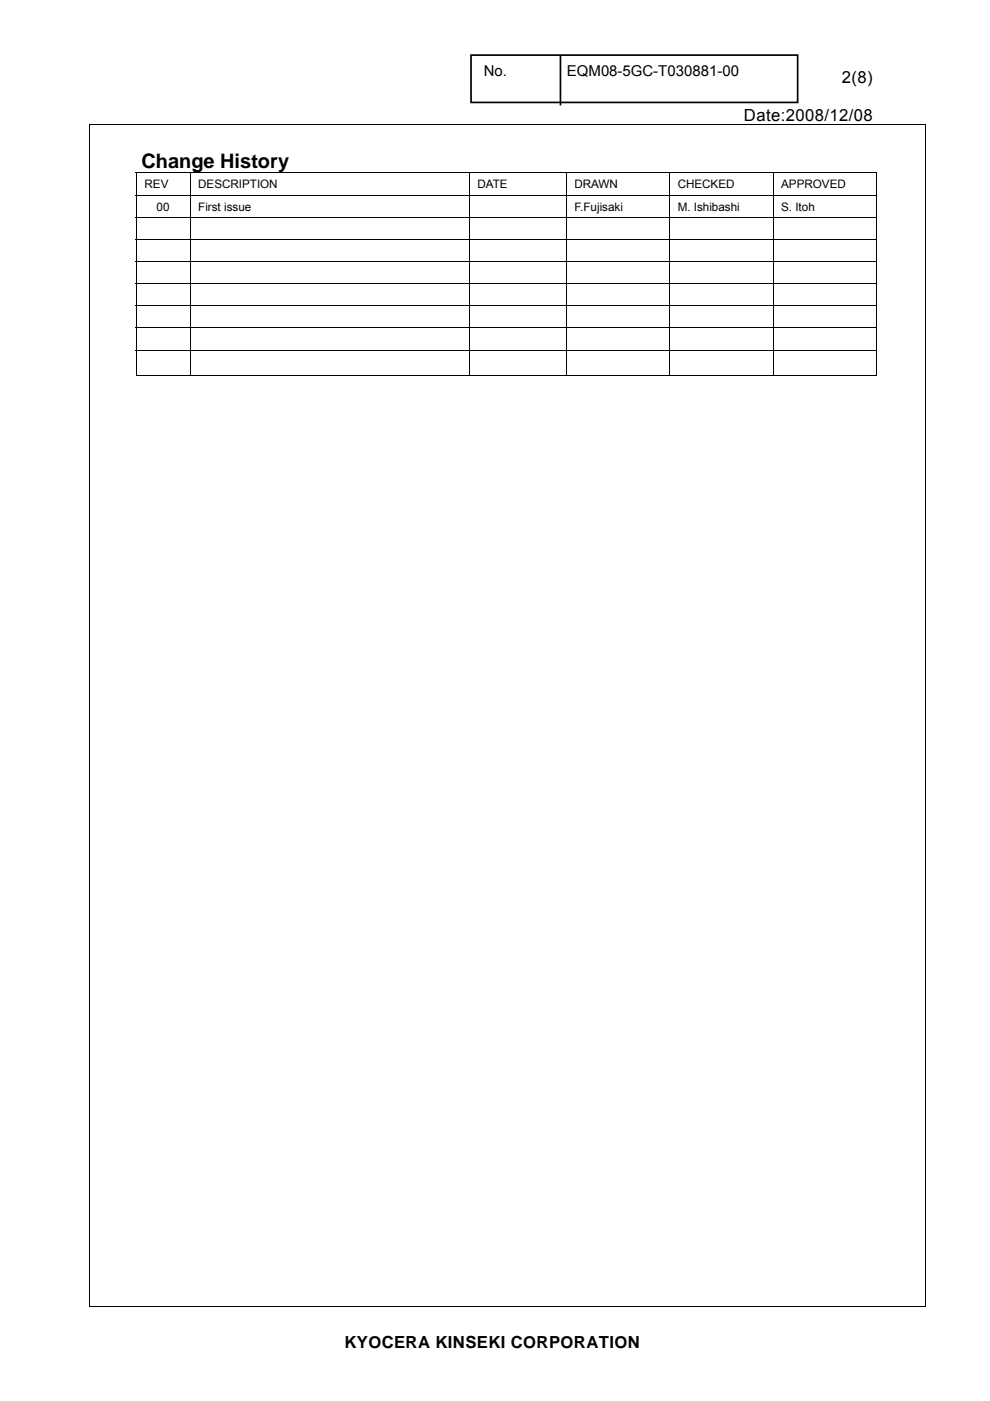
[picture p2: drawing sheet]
<svg xmlns="http://www.w3.org/2000/svg" width="210mm" height="297mm" viewBox="0 0 210 297" stroke-linecap="round" stroke-linejoin="round" font-family="sans-serif">
<defs><g id="words">
<text font-size="4.2" x="30" y="35.5">Change History</text>
<g font-size="3.5">
<text x="178.6" y="17.5">2(8)</text>
<text x="157.8" y="25.6">Date:2008/12/08</text>
<text x="73" y="285.8">KYOCERA KINSEKI CORPORATION</text>
</g>
<g font-size="3.2">
<text x="102.6" y="16.1">No.</text>
<text x="120.3" y="16.1">EQM08-5GC-T030881-00</text>
</g>
<g font-size="2.5">
<text x="30.6" y="39.9">REV</text>
<text x="42" y="39.9">DESCRIPTION</text>
<text x="101.3" y="39.9">DATE</text>
<text x="121.8" y="39.9">DRAWN</text>
<text x="143.7" y="39.9">CHECKED</text>
<text x="165.7" y="39.9">APPROVED</text>
<text x="33.2" y="44.7">00</text>
<text x="42" y="44.7">First issue</text>
<text x="121.8" y="44.7">F.Fujisaki</text>
<text x="143.7" y="44.7">M. Ishibashi</text>
<text x="165.7" y="44.7">S. Itoh</text>
</g>
</g></defs>
<path d="M99.9 11.7h69.3v10h-69.3z" fill-rule="evenodd" fill="#fff" stroke="#000" stroke-width=".36"/>
<path d="M118.9 11.7v10.7" fill="none" stroke="#000" stroke-width=".36"/>
<path d="M18.9 26.2h.2v.2h-.2zM28.8 36.5h.2v.1h-.2zM185.8 36.5h.2v.1h-.2zM196.2 26.2h.1v.2h-.1zM185.8 79.5h.2v.2h-.2zM18.9 277h.2v.2h-.2zM196.2 277h.1v.2h-.1z" fill="#000"/>
<g fill="none" stroke="#000" stroke-width=".21">
<path d="M18.9 26.3h177.4M19 26.4v250.6M28.8 36.6h157.2M28.9 36.6v4.8M40.3 36.6v4.8M99.6 36.6v4.8M120.1 36.6v4.8M142 36.6v4.8M164 36.6v4.8M185.9 36.6v4.8M196.2 26.4v250.6M28.8 41.5h157.2"/>
<path d="M28.8 46.1h157.2M28.8 50.8h157.2M28.8 55.4h157.2M28.9 41.6v4.5M28.9 46.2v4.5M28.9 50.9v4.4M28.9 55.5v4.5M40.3 41.6v4.5M40.3 46.2v4.5M40.3 50.9v4.4M40.3 55.5v4.5M99.6 41.6v4.5"/>
<path d="M99.6 46.2v4.5M99.6 50.9v4.4M99.6 55.5v4.5M120.1 41.6v4.5M120.1 46.2v4.5M120.1 50.9v4.4M120.1 55.5v4.5M142 41.6v4.5M142 46.2v4.5M142 50.9v4.4M142 55.5v4.5M164 41.6v4.5"/>
<path d="M164 46.2v4.5M164 50.9v4.4M164 55.5v4.5M185.9 41.6v4.5M185.9 46.2v4.5M185.9 50.9v4.4M185.9 55.5v4.5M28.8 60.1h157.2M28.8 64.7h157.2M28.8 69.3h157.2M28.8 74.3h157.2M28.8 79.6h11.4"/>
<path d="M28.9 60.2v4.4M28.9 64.8v4.5M28.9 69.4v4.8M28.9 74.3v5.4M40.3 60.2v4.4M40.3 64.8v4.5M40.3 69.4v4.8M40.3 74.3v5.4M40.4 79.6h59.1M99.6 60.2v4.4M99.6 64.8v4.5M99.6 69.4v4.8"/>
<path d="M99.6 74.3v5.4M99.7 79.6h20.3M120.1 60.2v4.4M120.1 64.8v4.5M120.1 69.4v4.8M120.1 74.3v5.4M120.2 79.6h21.7M142 60.2v4.4M142 64.8v4.5M142 69.4v4.8M142 74.3v5.4M142.1 79.6h21.8"/>
<path d="M164 60.2v4.4M164 64.8v4.5M164 69.4v4.8M164 74.3v5.4M164 79.6h21.8M185.9 60.2v4.4M185.9 64.8v4.5M185.9 69.4v4.8M185.9 74.3v5.4M18.9 277.1h177.4"/>
</g>
<use href="#words"/>
</svg>
